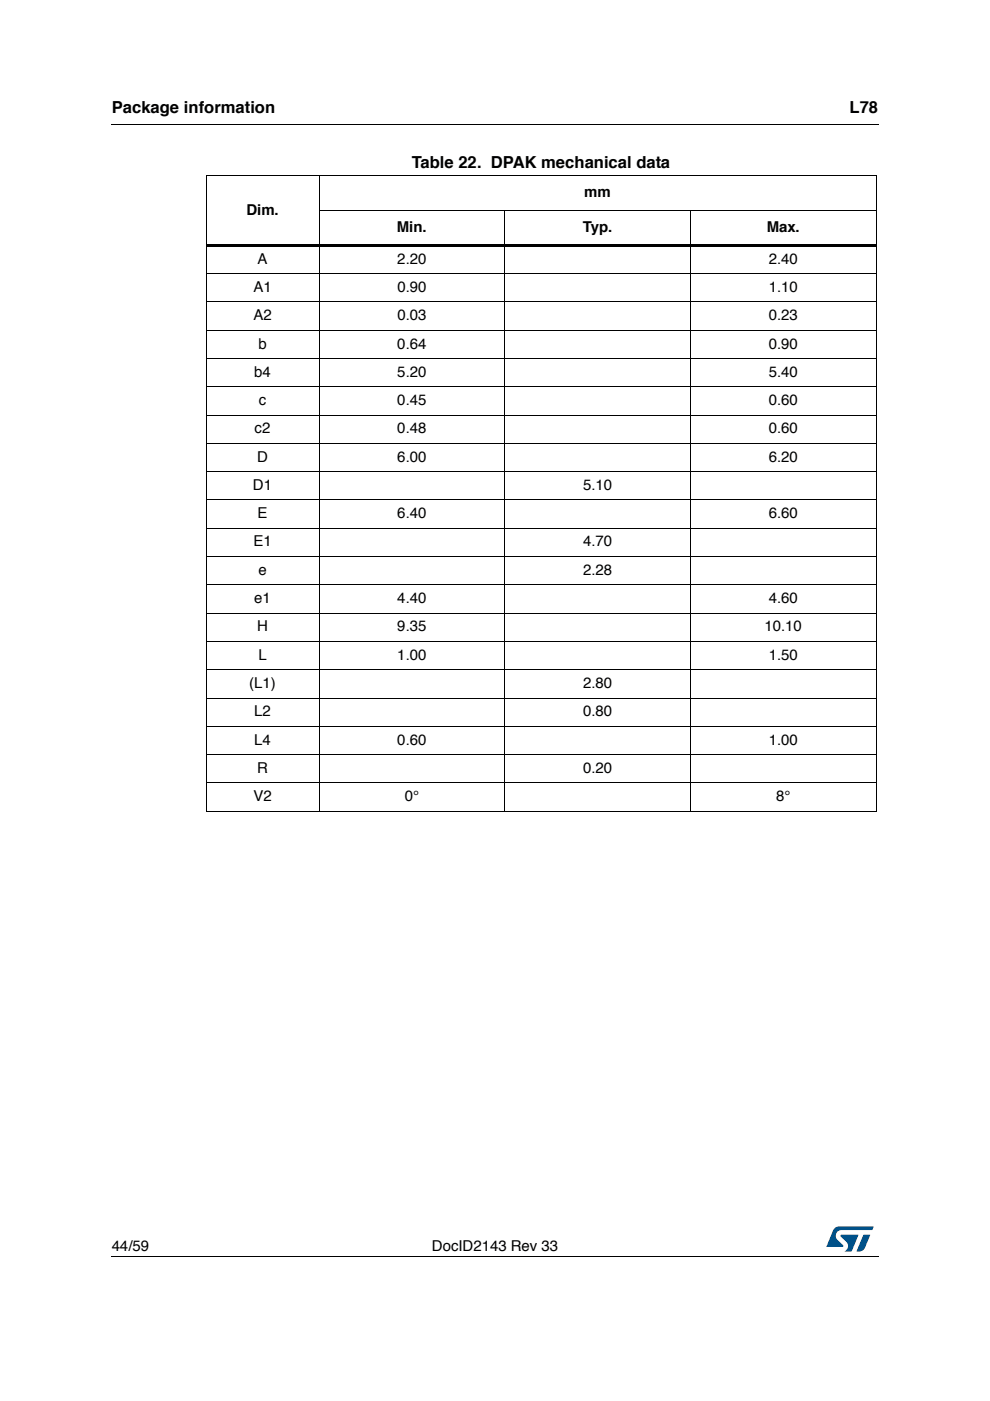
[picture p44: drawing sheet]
<svg xmlns="http://www.w3.org/2000/svg" width="210mm" height="297mm" viewBox="0 0 210 297" stroke-linecap="round" stroke-linejoin="round" font-family="sans-serif">
<defs><g id="words">
<g font-size="3.5">
<text x="23.7" y="23.9">Package information</text>
<text x="180.1" y="23.9">L78</text>
<text x="87.3" y="35.7">Table 22. DPAK mechanical data</text>
</g>
<g font-size="3.2">
<text x="123.9" y="41.8">mm</text>
<text x="52.2" y="45.5">Dim.</text>
<text x="84.2" y="49.2">Min.</text>
<text x="123.6" y="49.2">Typ.</text>
<text x="162.6" y="49.2">Max.</text>
<text x="54.6" y="55.9">A</text>
<text x="84.2" y="55.9">2.20</text>
<text x="163" y="55.9">2.40</text>
<text x="53.7" y="61.9">A1</text>
<text x="84.3" y="61.9">0.90</text>
<text x="163" y="61.9">1.10</text>
<text x="53.7" y="67.9">A2</text>
<text x="84.3" y="67.9">0.03</text>
<text x="163" y="67.9">0.23</text>
<text x="54.8" y="73.9">b</text>
<text x="84.2" y="73.9">0.64</text>
<text x="163" y="73.9">0.90</text>
<text x="53.9" y="79.9">b4</text>
<text x="84.2" y="79.9">5.20</text>
<text x="163" y="79.9">5.40</text>
<text x="54.9" y="85.9">c</text>
<text x="84.2" y="85.9">0.45</text>
<text x="163" y="85.9">0.60</text>
<text x="54" y="91.9">c2</text>
<text x="84.2" y="91.9">0.48</text>
<text x="163" y="91.9">0.60</text>
<text x="54.5" y="97.9">D</text>
<text x="84.2" y="97.9">6.00</text>
<text x="163" y="97.9">6.20</text>
<text x="53.6" y="103.9">D1</text>
<text x="123.6" y="103.9">5.10</text>
<text x="54.6" y="109.9">E</text>
<text x="84.2" y="109.9">6.40</text>
<text x="163" y="109.9">6.60</text>
<text x="53.7" y="115.9">E1</text>
<text x="123.6" y="115.9">4.70</text>
<text x="54.8" y="121.9">e</text>
<text x="123.6" y="121.9">2.28</text>
<text x="53.9" y="127.9">e1</text>
<text x="84.2" y="127.9">4.40</text>
<text x="163" y="127.9">4.60</text>
<text x="54.5" y="133.9">H</text>
<text x="84.2" y="133.9">9.35</text>
<text x="162.1" y="133.9">10.10</text>
<text x="54.8" y="139.9">L</text>
<text x="84.2" y="139.9">1.00</text>
<text x="163" y="139.9">1.50</text>
<text x="52.8" y="145.9">(L1)</text>
<text x="123.6" y="145.9">2.80</text>
<text x="53.9" y="151.8">L2</text>
<text x="123.6" y="151.8">0.80</text>
<text x="53.9" y="157.9">L4</text>
<text x="84.2" y="157.9">0.60</text>
<text x="163" y="157.9">1.00</text>
<text x="54.5" y="163.9">R</text>
<text x="123.6" y="163.9">0.20</text>
<text x="53.7" y="169.8">V2</text>
<text x="85.8" y="169.8">0°</text>
<text x="164.6" y="169.8">8°</text>
<text x="23.7" y="265.1">44/59</text>
<text x="91.6" y="265.1">DocID2143 Rev 33</text>
</g>
</g></defs>
<path d="M23.6 26.2l.1 .2zM23.6 266.3l.1 .1z" fill="#000"/>
<path d="M23.7 26.3h162.6M23.7 266.4h162.6" fill="none" stroke="#000" stroke-width=".21"/>
<path d="M175.2 260h10v5.3h-10z" fill="#fff"/>
<g fill="#005189">
<path d="M176.9 260.5l1-.5 7.3 .1-.3 .7h-6.4a1.31 1.31 0 0 0-1.3 1.1 1.31 1.31 0 0 0 .8 1.4l.7 .7 .1 .3-3.6 .1z"/>
<path d="M183.1 261.8h1.4l-.6 1.6a2.16 2.16 0 0 1-1.3 1.9l-1-.1z"/>
<path d="M178.3 261.8l3.7 .1-1.4 3.3-1.5 .1a1.43 1.43 0 0 0 .6-1.7l-1.4-1.4z"/>
</g>
<g fill="none" stroke="#000" stroke-width=".21">
<path d="M43.6 37.2h142.2M43.7 37.3v134.6M67.6 37.1v134.9M185.8 37.3v134.6M43.6 58h142.2M67.6 44.6h118.2M107 44.5v127.5M146.4 44.5v127.5M43.6 64h142.2M43.6 70h142.2M43.6 76h142.2M43.6 82h142.2"/>
<path d="M43.6 88h142.2M43.6 94h142.2M43.6 100h142.2M43.6 106h142.2M43.6 112h142.2M43.6 118h142.2M43.6 124h142.2M43.6 130h142.2M43.6 136h142.2M43.6 142h142.2M43.6 148h142.2M43.6 154h142.2"/>
<path d="M43.6 160h142.2M43.6 166h142.2M43.6 172h142.2"/>
</g>
<path d="M43.6 51.8h142.2v.5h-142.2z" fill="#000"/>
<use href="#words"/>
</svg>
